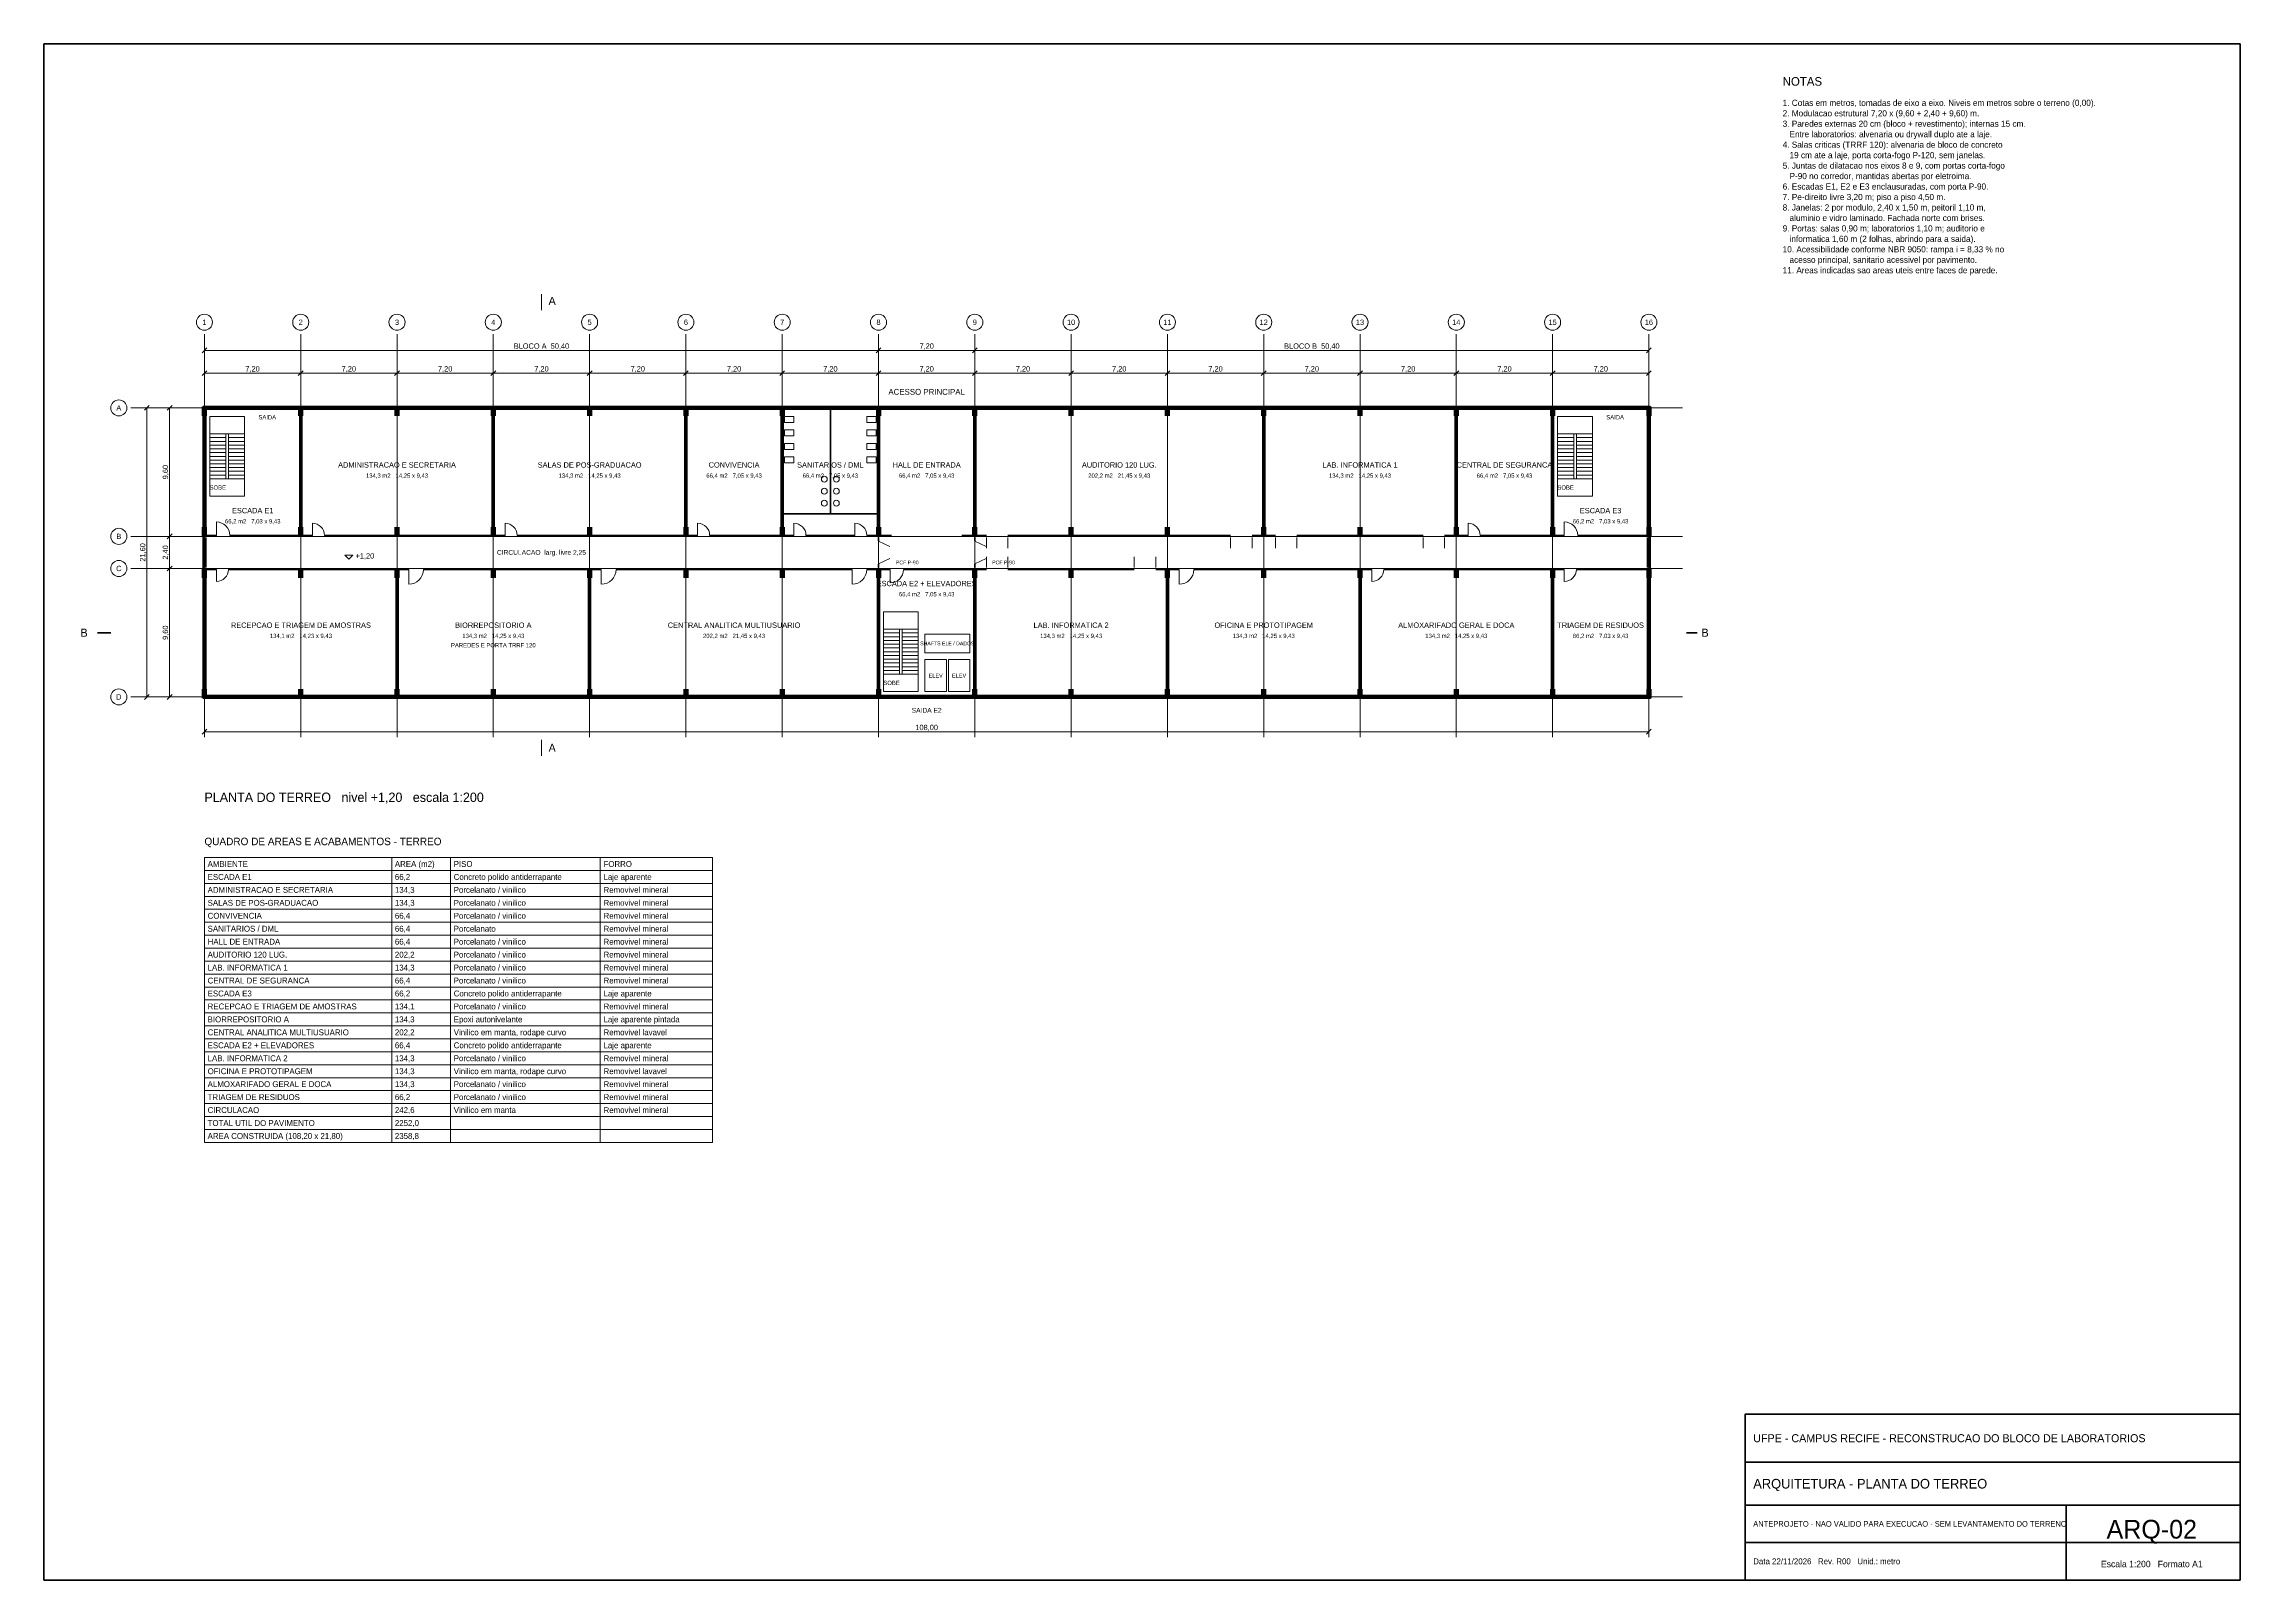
# Model space of a CAD drawing. Header units: metres. Extents: x -12 to 152, y -66 to 49.
import ezdxf
from ezdxf.enums import TextEntityAlignment as Align

# ---------------------------------------------------------------- set-up
doc = ezdxf.new("R2010")
doc.units = ezdxf.units.M
for name, color, linetype, lineweight, true_color in [('COTA', 8, 'Continuous', 13, 0x6a6a6a), ('EIXO', 8, 'Continuous', 13, 0x6a6a6a), ('ESQUADRIA', 4, 'Continuous', 18, 0x007f9f), ('MOBILIA', 9, 'Continuous', 13, 0xa8a8a8)]:
    doc.layers.add(name, color=color, linetype=linetype, lineweight=lineweight, true_color=true_color)
for name, color, linetype, lineweight in [('FOLHA', 7, 'Continuous', 35), ('NOTA', 7, 'Continuous', 18), ('PAREDE', 7, 'Continuous', 50), ('PILAR', 7, 'Continuous', 35), ('TEXTO', 7, 'Continuous', 18)]:
    doc.layers.add(name, color=color, linetype=linetype, lineweight=lineweight)

msp = doc.modelspace()

# ---------------------------------------------------------------- hatches: boundary and pattern name
at = {"layer": 'PILAR'}
for points in [[(-0.2, 21), (0.2, 21), (0.2, 21.7), (-0.2, 21.7)], [(7, 21), (7.4, 21), (7.4, 21.7), (7, 21.7)], [(14.2, 21), (14.6, 21), (14.6, 21.7), (14.2, 21.7)], [(21.4, 21), (21.8, 21), (21.8, 21.7), (21.4, 21.7)], [(28.6, 21), (29, 21), (29, 21.7), (28.6, 21.7)], [(35.8, 21), (36.2, 21), (36.2, 21.7), (35.8, 21.7)], [(43, 21), (43.4, 21), (43.4, 21.7), (43, 21.7)], [(50.2, 21), (50.6, 21), (50.6, 21.7), (50.2, 21.7)], [(57.4, 21), (57.8, 21), (57.8, 21.7), (57.4, 21.7)], [(64.6, 21), (65, 21), (65, 21.7), (64.6, 21.7)], [(71.8, 21), (72.2, 21), (72.2, 21.7), (71.8, 21.7)], [(79, 21), (79.4, 21), (79.4, 21.7), (79, 21.7)], [(86.2, 21), (86.6, 21), (86.6, 21.7), (86.2, 21.7)], [(93.4, 21), (93.8, 21), (93.8, 21.7), (93.4, 21.7)], [(100.6, 21), (101, 21), (101, 21.7), (100.6, 21.7)], [(107.8, 21), (108.2, 21), (108.2, 21.7), (107.8, 21.7)], [(-0.2, 12), (0.2, 12), (0.2, 12.7), (-0.2, 12.7)], [(7, 12), (7.4, 12), (7.4, 12.7), (7, 12.7)], [(14.2, 12), (14.6, 12), (14.6, 12.7), (14.2, 12.7)], [(21.4, 12), (21.8, 12), (21.8, 12.7), (21.4, 12.7)], [(28.6, 12), (29, 12), (29, 12.7), (28.6, 12.7)], [(35.8, 12), (36.2, 12), (36.2, 12.7), (35.8, 12.7)], [(43, 12), (43.4, 12), (43.4, 12.7), (43, 12.7)], [(50.2, 12), (50.6, 12), (50.6, 12.7), (50.2, 12.7)], [(57.4, 12), (57.8, 12), (57.8, 12.7), (57.4, 12.7)], [(64.6, 12), (65, 12), (65, 12.7), (64.6, 12.7)], [(71.8, 12), (72.2, 12), (72.2, 12.7), (71.8, 12.7)], [(79, 12), (79.4, 12), (79.4, 12.7), (79, 12.7)], [(86.2, 12), (86.6, 12), (86.6, 12.7), (86.2, 12.7)], [(93.4, 12), (93.8, 12), (93.8, 12.7), (93.4, 12.7)], [(100.6, 12), (101, 12), (101, 12.7), (100.6, 12.7)], [(107.8, 12), (108.2, 12), (108.2, 12.7), (107.8, 12.7)], [(-0.2, 8.9), (0.2, 8.9), (0.2, 9.6), (-0.2, 9.6)], [(7, 8.9), (7.4, 8.9), (7.4, 9.6), (7, 9.6)], [(14.2, 8.9), (14.6, 8.9), (14.6, 9.6), (14.2, 9.6)], [(21.4, 8.9), (21.8, 8.9), (21.8, 9.6), (21.4, 9.6)], [(28.6, 8.9), (29, 8.9), (29, 9.6), (28.6, 9.6)], [(35.8, 8.9), (36.2, 8.9), (36.2, 9.6), (35.8, 9.6)], [(43, 8.9), (43.4, 8.9), (43.4, 9.6), (43, 9.6)], [(50.2, 8.9), (50.6, 8.9), (50.6, 9.6), (50.2, 9.6)], [(57.4, 8.9), (57.8, 8.9), (57.8, 9.6), (57.4, 9.6)], [(64.6, 8.9), (65, 8.9), (65, 9.6), (64.6, 9.6)], [(71.8, 8.9), (72.2, 8.9), (72.2, 9.6), (71.8, 9.6)], [(79, 8.9), (79.4, 8.9), (79.4, 9.6), (79, 9.6)], [(86.2, 8.9), (86.6, 8.9), (86.6, 9.6), (86.2, 9.6)], [(93.4, 8.9), (93.8, 8.9), (93.8, 9.6), (93.4, 9.6)], [(100.6, 8.9), (101, 8.9), (101, 9.6), (100.6, 9.6)], [(107.8, 8.9), (108.2, 8.9), (108.2, 9.6), (107.8, 9.6)], [(-0.2, -0.1), (0.2, -0.1), (0.2, 0.6), (-0.2, 0.6)], [(7, -0.1), (7.4, -0.1), (7.4, 0.6), (7, 0.6)], [(14.2, -0.1), (14.6, -0.1), (14.6, 0.6), (14.2, 0.6)], [(21.4, -0.1), (21.8, -0.1), (21.8, 0.6), (21.4, 0.6)], [(28.6, -0.1), (29, -0.1), (29, 0.6), (28.6, 0.6)], [(35.8, -0.1), (36.2, -0.1), (36.2, 0.6), (35.8, 0.6)], [(43, -0.1), (43.4, -0.1), (43.4, 0.6), (43, 0.6)], [(50.2, -0.1), (50.6, -0.1), (50.6, 0.6), (50.2, 0.6)], [(57.4, -0.1), (57.8, -0.1), (57.8, 0.6), (57.4, 0.6)], [(64.6, -0.1), (65, -0.1), (65, 0.6), (64.6, 0.6)], [(71.8, -0.1), (72.2, -0.1), (72.2, 0.6), (71.8, 0.6)], [(79, -0.1), (79.4, -0.1), (79.4, 0.6), (79, 0.6)], [(86.2, -0.1), (86.6, -0.1), (86.6, 0.6), (86.2, 0.6)], [(93.4, -0.1), (93.8, -0.1), (93.8, 0.6), (93.4, 0.6)], [(100.6, -0.1), (101, -0.1), (101, 0.6), (100.6, 0.6)], [(107.8, -0.1), (108.2, -0.1), (108.2, 0.6), (107.8, 0.6)]]:
    msp.add_hatch(color=7, dxfattribs=at).paths.add_polyline_path(points)

# ---------------------------------------------------------------- linework, layer by layer
at = {"layer": 'COTA'}
for p, q in [((-0.18, 25.72), (0.18, 26.08)), ((0, 21.78), (0, 26.08)), ((0, 25.9), (50.4, 25.9)), ((50.22, 25.72), (50.58, 26.08)), ((50.22, 25.72), (50.58, 26.08)), ((50.4, 21.78), (50.4, 26.08)), ((50.4, 21.78), (50.4, 26.08)), ((50.4, 25.9), (57.6, 25.9)), ((57.42, 25.72), (57.78, 26.08)), ((57.42, 25.72), (57.78, 26.08)), ((57.6, 21.78), (57.6, 26.08)), ((57.6, 21.78), (57.6, 26.08)), ((57.6, 25.9), (108, 25.9)), ((107.82, 25.72), (108.18, 26.08)), ((108, 21.78), (108, 26.08)), ((-0.18, 24.02), (0.18, 24.38)), ((0, 21.78), (0, 24.38)), ((0, 24.2), (7.2, 24.2)), ((7.02, 24.02), (7.38, 24.38)), ((7.02, 24.02), (7.38, 24.38)), ((7.2, 21.78), (7.2, 24.38)), ((7.2, 21.78), (7.2, 24.38)), ((7.2, 24.2), (14.4, 24.2)), ((14.22, 24.02), (14.58, 24.38)), ((14.22, 24.02), (14.58, 24.38)), ((14.4, 21.78), (14.4, 24.38)), ((14.4, 21.78), (14.4, 24.38)), ((14.4, 24.2), (21.6, 24.2)), ((21.42, 24.02), (21.78, 24.38)), ((21.42, 24.02), (21.78, 24.38)), ((21.6, 21.78), (21.6, 24.38)), ((21.6, 21.78), (21.6, 24.38)), ((21.6, 24.2), (28.8, 24.2)), ((28.62, 24.02), (28.98, 24.38)), ((28.62, 24.02), (28.98, 24.38)), ((28.8, 21.78), (28.8, 24.38)), ((28.8, 21.78), (28.8, 24.38)), ((28.8, 24.2), (36, 24.2)), ((35.82, 24.02), (36.18, 24.38)), ((35.82, 24.02), (36.18, 24.38)), ((36, 21.78), (36, 24.38)), ((36, 21.78), (36, 24.38)), ((36, 24.2), (43.2, 24.2)), ((43.02, 24.02), (43.38, 24.38)), ((43.02, 24.02), (43.38, 24.38)), ((43.2, 21.78), (43.2, 24.38)), ((43.2, 21.78), (43.2, 24.38)), ((43.2, 24.2), (50.4, 24.2)), ((50.22, 24.02), (50.58, 24.38)), ((50.22, 24.02), (50.58, 24.38)), ((50.4, 21.78), (50.4, 24.38)), ((50.4, 21.78), (50.4, 24.38)), ((50.4, 24.2), (57.6, 24.2)), ((57.42, 24.02), (57.78, 24.38)), ((57.42, 24.02), (57.78, 24.38)), ((57.6, 21.78), (57.6, 24.38)), ((57.6, 21.78), (57.6, 24.38)), ((57.6, 24.2), (64.8, 24.2)), ((64.62, 24.02), (64.98, 24.38)), ((64.62, 24.02), (64.98, 24.38)), ((64.8, 21.78), (64.8, 24.38)), ((64.8, 21.78), (64.8, 24.38)), ((64.8, 24.2), (72, 24.2)), ((71.82, 24.02), (72.18, 24.38)), ((71.82, 24.02), (72.18, 24.38)), ((72, 21.78), (72, 24.38)), ((72, 21.78), (72, 24.38)), ((72, 24.2), (79.2, 24.2)), ((79.02, 24.02), (79.38, 24.38)), ((79.02, 24.02), (79.38, 24.38)), ((79.2, 21.78), (79.2, 24.38)), ((79.2, 21.78), (79.2, 24.38)), ((79.2, 24.2), (86.4, 24.2)), ((86.22, 24.02), (86.58, 24.38)), ((86.22, 24.02), (86.58, 24.38)), ((86.4, 21.78), (86.4, 24.38)), ((86.4, 21.78), (86.4, 24.38)), ((86.4, 24.2), (93.6, 24.2)), ((93.42, 24.02), (93.78, 24.38)), ((93.42, 24.02), (93.78, 24.38)), ((93.6, 21.78), (93.6, 24.38)), ((93.6, 21.78), (93.6, 24.38)), ((93.6, 24.2), (100.8, 24.2)), ((100.62, 24.02), (100.98, 24.38)), ((100.62, 24.02), (100.98, 24.38)), ((100.8, 21.78), (100.8, 24.38)), ((100.8, 21.78), (100.8, 24.38)), ((100.8, 24.2), (108, 24.2)), ((107.82, 24.02), (108.18, 24.38)), ((108, 21.78), (108, 24.38)), ((-4.48, 21.42), (-4.12, 21.78)), ((-0.18, 21.6), (-4.48, 21.6)), ((-4.3, 0), (-4.3, 21.6)), ((-2.78, 21.42), (-2.42, 21.78)), ((-0.18, 21.6), (-2.78, 21.6)), ((-2.6, 12), (-2.6, 21.6)), ((-2.78, 11.82), (-2.42, 12.18)), ((-2.78, 11.82), (-2.42, 12.18)), ((-0.18, 12), (-2.78, 12)), ((-0.18, 12), (-2.78, 12)), ((-2.6, 9.6), (-2.6, 12)), ((-2.78, 9.42), (-2.42, 9.78)), ((-2.78, 9.42), (-2.42, 9.78)), ((-0.18, 9.6), (-2.78, 9.6)), ((-0.18, 9.6), (-2.78, 9.6)), ((-2.6, 0), (-2.6, 9.6)), ((-4.48, -0.18), (-4.12, 0.18)), ((-0.18, 0), (-4.48, 0)), ((-2.78, -0.18), (-2.42, 0.18)), ((-0.18, 0), (-2.78, 0)), ((0, -0.18), (0, -2.78)), ((108, -0.18), (108, -2.78)), ((-0.18, -2.78), (0.18, -2.42)), ((0, -2.6), (108, -2.6)), ((107.82, -2.78), (108.18, -2.42)), ((0, -12.968), (38, -12.968)), ((14, -33.296), (14, -12)), ((18.4, -33.296), (18.4, -12)), ((29.6, -33.296), (29.6, -12)), ((0, -13.936), (38, -13.936)), ((0, -14.904), (38, -14.904)), ((0, -15.872), (38, -15.872)), ((0, -16.84), (38, -16.84)), ((0, -17.808), (38, -17.808)), ((0, -18.776), (38, -18.776)), ((0, -19.744), (38, -19.744)), ((0, -20.712), (38, -20.712)), ((0, -21.68), (38, -21.68)), ((0, -22.648), (38, -22.648)), ((0, -23.616), (38, -23.616)), ((0, -24.584), (38, -24.584)), ((0, -25.552), (38, -25.552)), ((0, -26.52), (38, -26.52)), ((0, -27.488), (38, -27.488)), ((0, -28.456), (38, -28.456)), ((0, -29.424), (38, -29.424)), ((0, -30.392), (38, -30.392)), ((0, -31.36), (38, -31.36)), ((0, -32.328), (38, -32.328)), ((0, -33.296), (38, -33.296))]:
    msp.add_line(p, q, dxfattribs=at)
for points in [[(10.5, 10.6), (10.8, 10.3), (11.1, 10.6)], [(0, -33.296), (38, -33.296), (38, -12), (0, -12)]]:
    msp.add_lwpolyline(points, close=True, dxfattribs=at)
at = {"layer": 'EIXO'}
for p, q in [((0, -3), (0, 27.1)), ((7.2, -3), (7.2, 27.1)), ((14.4, -3), (14.4, 27.1)), ((21.6, -3), (21.6, 27.1)), ((28.8, -3), (28.8, 27.1)), ((36, -3), (36, 27.1)), ((43.2, -3), (43.2, 27.1)), ((50.4, -3), (50.4, 27.1)), ((57.6, -3), (57.6, 27.1)), ((64.8, -3), (64.8, 27.1)), ((72, -3), (72, 27.1)), ((79.2, -3), (79.2, 27.1)), ((86.4, -3), (86.4, 27.1)), ((93.6, -3), (93.6, 27.1)), ((100.8, -3), (100.8, 27.1)), ((108, -3), (108, 27.1)), ((-5.5, 21.6), (110.5, 21.6)), ((-5.5, 12), (110.5, 12)), ((-5.5, 9.6), (110.5, 9.6)), ((-5.5, 0), (110.5, 0))]:
    msp.add_line(p, q, dxfattribs=at)
for centre in [(0, 28), (7.2, 28), (14.4, 28), (21.6, 28), (28.8, 28), (36, 28), (43.2, 28), (50.4, 28), (57.6, 28), (64.8, 28), (72, 28), (79.2, 28), (86.4, 28), (93.6, 28), (100.8, 28), (108, 28), (-6.4, 21.6), (-6.4, 12), (-6.4, 9.6), (-6.4, 0)]:
    msp.add_circle(centre, 0.6, dxfattribs=at)
at = {"layer": 'ESQUADRIA'}
for p, q in [((0.9, 21.5), (1.9, 21.5)), ((7.8, 21.6), (10.2, 21.6)), ((11.4, 21.6), (13.8, 21.6)), ((15, 21.6), (17.4, 21.6)), ((18.6, 21.6), (21, 21.6)), ((22.2, 21.6), (24.6, 21.6)), ((25.8, 21.6), (28.2, 21.6)), ((29.4, 21.6), (31.8, 21.6)), ((33, 21.6), (35.4, 21.6)), ((36.6, 21.6), (39, 21.6)), ((40.2, 21.6), (42.6, 21.6)), ((43.8, 21.6), (46.2, 21.6)), ((47.4, 21.6), (49.8, 21.6)), ((51, 21.6), (53.4, 21.6)), ((54.6, 21.6), (57, 21.6)), ((58.2, 21.6), (60.6, 21.6)), ((61.8, 21.6), (64.2, 21.6)), ((65.4, 21.6), (67.8, 21.6)), ((69, 21.6), (71.4, 21.6)), ((72.6, 21.6), (75, 21.6)), ((76.2, 21.6), (78.6, 21.6)), ((79.8, 21.6), (82.2, 21.6)), ((83.4, 21.6), (85.8, 21.6)), ((87, 21.6), (89.4, 21.6)), ((90.6, 21.6), (93, 21.6)), ((94.2, 21.6), (96.6, 21.6)), ((97.8, 21.6), (100.2, 21.6)), ((101.675, 21.5), (102.675, 21.5)), ((0.9, 12.075), (0.9, 13.075)), ((8.075, 12.075), (8.075, 12.975)), ((22.475, 12.075), (22.475, 12.975)), ((36.875, 12.075), (36.875, 12.975)), ((44.075, 12.075), (44.075, 12.975)), ((48.625, 12.075), (48.625, 12.975)), ((50.4, 11.65), (51.25, 11.25)), ((57.6, 11.65), (58.45, 11.25)), ((58.475, 11.925), (58.475, 11.125)), ((60.075, 11.925), (60.075, 11.125)), ((76.725, 11.925), (76.725, 11.125)), ((78.325, 11.925), (78.325, 11.125)), ((80.075, 11.925), (80.075, 11.125)), ((81.675, 11.925), (81.675, 11.125)), ((91.125, 11.925), (91.125, 11.125)), ((92.725, 11.925), (92.725, 11.125)), ((94.475, 12.075), (94.475, 12.975)), ((101.675, 12.075), (101.675, 13.075)), ((50.4, 9.95), (51.25, 10.35)), ((57.6, 9.95), (58.45, 10.35)), ((58.475, 9.675), (58.475, 10.475)), ((60.075, 9.675), (60.075, 10.475)), ((69.525, 9.675), (69.525, 10.475)), ((71.125, 9.675), (71.125, 10.475)), ((0.9, 9.525), (0.9, 8.625)), ((15.275, 9.525), (15.275, 8.425)), ((29.675, 9.525), (29.675, 8.425)), ((48.425, 9.525), (48.425, 8.425)), ((51.275, 9.525), (51.275, 8.525)), ((72.875, 9.525), (72.875, 8.425)), ((87.275, 9.525), (87.275, 8.625)), ((101.675, 9.525), (101.675, 8.625)), ((0.6, 0), (3, 0)), ((4.2, 0), (6.6, 0)), ((7.8, 0), (10.2, 0)), ((11.4, 0), (13.8, 0)), ((29.4, 0), (31.8, 0)), ((33, 0), (35.4, 0)), ((36.6, 0), (39, 0)), ((40.2, 0), (42.6, 0)), ((43.8, 0), (46.2, 0)), ((47.4, 0), (49.8, 0)), ((58.2, 0), (60.6, 0)), ((61.8, 0), (64.2, 0)), ((65.4, 0), (67.8, 0)), ((69, 0), (71.4, 0)), ((72.6, 0), (75, 0)), ((76.2, 0), (78.6, 0)), ((79.8, 0), (82.2, 0)), ((83.4, 0), (85.8, 0)), ((87, 0), (89.4, 0)), ((90.6, 0), (93, 0)), ((94.2, 0), (96.6, 0)), ((97.8, 0), (100.2, 0)), ((101.4, 0), (103.8, 0)), ((105, 0), (107.4, 0))]:
    msp.add_line(p, q, dxfattribs=at)
for points in [[(7.8, 21.5), (10.2, 21.5), (10.2, 21.7), (7.8, 21.7)], [(11.4, 21.5), (13.8, 21.5), (13.8, 21.7), (11.4, 21.7)], [(15, 21.5), (17.4, 21.5), (17.4, 21.7), (15, 21.7)], [(18.6, 21.5), (21, 21.5), (21, 21.7), (18.6, 21.7)], [(22.2, 21.5), (24.6, 21.5), (24.6, 21.7), (22.2, 21.7)], [(25.8, 21.5), (28.2, 21.5), (28.2, 21.7), (25.8, 21.7)], [(29.4, 21.5), (31.8, 21.5), (31.8, 21.7), (29.4, 21.7)], [(33, 21.5), (35.4, 21.5), (35.4, 21.7), (33, 21.7)], [(36.6, 21.5), (39, 21.5), (39, 21.7), (36.6, 21.7)], [(40.2, 21.5), (42.6, 21.5), (42.6, 21.7), (40.2, 21.7)], [(43.8, 21.5), (46.2, 21.5), (46.2, 21.7), (43.8, 21.7)], [(47.4, 21.5), (49.8, 21.5), (49.8, 21.7), (47.4, 21.7)], [(51, 21.5), (53.4, 21.5), (53.4, 21.7), (51, 21.7)], [(54.6, 21.5), (57, 21.5), (57, 21.7), (54.6, 21.7)], [(58.2, 21.5), (60.6, 21.5), (60.6, 21.7), (58.2, 21.7)], [(61.8, 21.5), (64.2, 21.5), (64.2, 21.7), (61.8, 21.7)], [(65.4, 21.5), (67.8, 21.5), (67.8, 21.7), (65.4, 21.7)], [(69, 21.5), (71.4, 21.5), (71.4, 21.7), (69, 21.7)], [(72.6, 21.5), (75, 21.5), (75, 21.7), (72.6, 21.7)], [(76.2, 21.5), (78.6, 21.5), (78.6, 21.7), (76.2, 21.7)], [(79.8, 21.5), (82.2, 21.5), (82.2, 21.7), (79.8, 21.7)], [(83.4, 21.5), (85.8, 21.5), (85.8, 21.7), (83.4, 21.7)], [(87, 21.5), (89.4, 21.5), (89.4, 21.7), (87, 21.7)], [(90.6, 21.5), (93, 21.5), (93, 21.7), (90.6, 21.7)], [(94.2, 21.5), (96.6, 21.5), (96.6, 21.7), (94.2, 21.7)], [(97.8, 21.5), (100.2, 21.5), (100.2, 21.7), (97.8, 21.7)], [(0.6, -0.1), (3, -0.1), (3, 0.1), (0.6, 0.1)], [(4.2, -0.1), (6.6, -0.1), (6.6, 0.1), (4.2, 0.1)], [(7.8, -0.1), (10.2, -0.1), (10.2, 0.1), (7.8, 0.1)], [(11.4, -0.1), (13.8, -0.1), (13.8, 0.1), (11.4, 0.1)], [(29.4, -0.1), (31.8, -0.1), (31.8, 0.1), (29.4, 0.1)], [(33, -0.1), (35.4, -0.1), (35.4, 0.1), (33, 0.1)], [(36.6, -0.1), (39, -0.1), (39, 0.1), (36.6, 0.1)], [(40.2, -0.1), (42.6, -0.1), (42.6, 0.1), (40.2, 0.1)], [(43.8, -0.1), (46.2, -0.1), (46.2, 0.1), (43.8, 0.1)], [(47.4, -0.1), (49.8, -0.1), (49.8, 0.1), (47.4, 0.1)], [(51.375, -0.1), (52.375, -0.1), (52.375, 0.1), (51.375, 0.1)], [(58.2, -0.1), (60.6, -0.1), (60.6, 0.1), (58.2, 0.1)], [(61.8, -0.1), (64.2, -0.1), (64.2, 0.1), (61.8, 0.1)], [(65.4, -0.1), (67.8, -0.1), (67.8, 0.1), (65.4, 0.1)], [(69, -0.1), (71.4, -0.1), (71.4, 0.1), (69, 0.1)], [(72.6, -0.1), (75, -0.1), (75, 0.1), (72.6, 0.1)], [(76.2, -0.1), (78.6, -0.1), (78.6, 0.1), (76.2, 0.1)], [(79.8, -0.1), (82.2, -0.1), (82.2, 0.1), (79.8, 0.1)], [(83.4, -0.1), (85.8, -0.1), (85.8, 0.1), (83.4, 0.1)], [(87, -0.1), (89.4, -0.1), (89.4, 0.1), (87, 0.1)], [(90.6, -0.1), (93, -0.1), (93, 0.1), (90.6, 0.1)], [(94.2, -0.1), (96.6, -0.1), (96.6, 0.1), (94.2, 0.1)], [(97.8, -0.1), (100.2, -0.1), (100.2, 0.1), (97.8, 0.1)], [(101.4, -0.1), (103.8, -0.1), (103.8, 0.1), (101.4, 0.1)], [(105, -0.1), (107.4, -0.1), (107.4, 0.1), (105, 0.1)]]:
    msp.add_lwpolyline(points, close=True, dxfattribs=at)
for centre, radius, start, end in [((0.9, 12.075), 1, 0, 90), ((8.075, 12.075), 0.9, 0, 90), ((22.475, 12.075), 0.9, 0, 90), ((36.875, 12.075), 0.9, 0, 90), ((44.075, 12.075), 0.9, 0, 90), ((48.625, 12.075), 0.9, 0, 90), ((94.475, 12.075), 0.9, 0, 90), ((101.675, 12.075), 1, 0, 90), ((0.9, 9.525), 0.9, 270, 360), ((15.275, 9.525), 1.1, 270, 360), ((29.675, 9.525), 1.1, 270, 360), ((48.425, 9.525), 1.1, 270, 360), ((51.275, 9.525), 1, 270, 360), ((72.875, 9.525), 1.1, 270, 360), ((87.275, 9.525), 0.9, 270, 360), ((101.675, 9.525), 0.9, 270, 360)]:
    msp.add_arc(centre, radius, start, end, dxfattribs=at)
at = {"layer": 'FOLHA'}
for p, q in [((115.2, -57.2), (152.2, -57.2)), ((115.2, -60.4), (152.2, -60.4)), ((139.2, -66), (139.2, -60.4)), ((115.2, -63.2), (152.2, -63.2))]:
    msp.add_line(p, q, dxfattribs=at)
for points in [[(-12, -66), (152.2, -66), (152.2, 48.8), (-12, 48.8)], [(115.2, -66), (152.2, -66), (152.2, -53.6), (115.2, -53.6)]]:
    msp.add_lwpolyline(points, close=True, dxfattribs=at)
at = {"layer": 'MOBILIA'}
for p, q in [((0.4, 19.66), (1.6, 19.66)), ((0.4, 19.38), (1.6, 19.38)), ((0.4, 19.1), (1.6, 19.1)), ((0.4, 18.82), (1.6, 18.82)), ((0.4, 18.54), (1.6, 18.54)), ((0.4, 18.26), (1.6, 18.26)), ((1.8, 19.66), (3, 19.66)), ((1.8, 19.38), (3, 19.38)), ((1.8, 19.1), (3, 19.1)), ((1.8, 18.82), (3, 18.82)), ((1.8, 18.54), (3, 18.54)), ((1.8, 18.26), (3, 18.26)), ((101.175, 19.66), (102.375, 19.66)), ((101.175, 19.38), (102.375, 19.38)), ((101.175, 19.1), (102.375, 19.1)), ((101.175, 18.82), (102.375, 18.82)), ((101.175, 18.54), (102.375, 18.54)), ((101.175, 18.26), (102.375, 18.26)), ((102.575, 19.66), (103.775, 19.66)), ((102.575, 19.38), (103.775, 19.38)), ((102.575, 19.1), (103.775, 19.1)), ((102.575, 18.82), (103.775, 18.82)), ((102.575, 18.54), (103.775, 18.54)), ((102.575, 18.26), (103.775, 18.26)), ((0.4, 17.98), (1.6, 17.98)), ((0.4, 17.7), (1.6, 17.7)), ((0.4, 17.42), (1.6, 17.42)), ((0.4, 17.14), (1.6, 17.14)), ((0.4, 16.86), (1.6, 16.86)), ((0.4, 16.58), (1.6, 16.58)), ((1.8, 17.98), (3, 17.98)), ((1.8, 17.7), (3, 17.7)), ((1.8, 17.42), (3, 17.42)), ((1.8, 17.14), (3, 17.14)), ((1.8, 16.86), (3, 16.86)), ((1.8, 16.58), (3, 16.58)), ((101.175, 17.98), (102.375, 17.98)), ((101.175, 17.7), (102.375, 17.7)), ((101.175, 17.42), (102.375, 17.42)), ((101.175, 17.14), (102.375, 17.14)), ((101.175, 16.86), (102.375, 16.86)), ((101.175, 16.58), (102.375, 16.58)), ((102.575, 17.98), (103.775, 17.98)), ((102.575, 17.7), (103.775, 17.7)), ((102.575, 17.42), (103.775, 17.42)), ((102.575, 17.14), (103.775, 17.14)), ((102.575, 16.86), (103.775, 16.86)), ((102.575, 16.58), (103.775, 16.58)), ((0.4, 16.3), (1.6, 16.3)), ((1.8, 16.3), (3, 16.3)), ((101.175, 16.3), (102.375, 16.3)), ((102.575, 16.3), (103.775, 16.3)), ((50.775, 5.06), (51.975, 5.06)), ((52.175, 5.06), (53.375, 5.06)), ((50.775, 4.78), (51.975, 4.78)), ((50.775, 4.5), (51.975, 4.5)), ((50.775, 4.22), (51.975, 4.22)), ((50.775, 3.94), (51.975, 3.94)), ((50.775, 3.66), (51.975, 3.66)), ((50.775, 3.38), (51.975, 3.38)), ((52.175, 4.78), (53.375, 4.78)), ((52.175, 4.5), (53.375, 4.5)), ((52.175, 4.22), (53.375, 4.22)), ((52.175, 3.94), (53.375, 3.94)), ((52.175, 3.66), (53.375, 3.66)), ((52.175, 3.38), (53.375, 3.38)), ((50.775, 3.1), (51.975, 3.1)), ((50.775, 2.82), (51.975, 2.82)), ((50.775, 2.54), (51.975, 2.54)), ((50.775, 2.26), (51.975, 2.26)), ((50.775, 1.98), (51.975, 1.98)), ((50.775, 1.7), (51.975, 1.7)), ((52.175, 3.1), (53.375, 3.1)), ((52.175, 2.82), (53.375, 2.82)), ((52.175, 2.54), (53.375, 2.54)), ((52.175, 2.26), (53.375, 2.26)), ((52.175, 1.98), (53.375, 1.98)), ((52.175, 1.7), (53.375, 1.7))]:
    msp.add_line(p, q, dxfattribs=at)
for points in [[(0.4, 15), (3, 15), (3, 20.96), (0.4, 20.96)], [(43.375, 20.5), (44.075, 20.5), (44.075, 20.95), (43.375, 20.95)], [(43.375, 19.5), (44.075, 19.5), (44.075, 19.95), (43.375, 19.95)], [(49.525, 20.5), (50.225, 20.5), (50.225, 20.95), (49.525, 20.95)], [(49.525, 19.5), (50.225, 19.5), (50.225, 19.95), (49.525, 19.95)], [(101.175, 15), (103.775, 15), (103.775, 20.96), (101.175, 20.96)], [(1.6, 16.3), (1.8, 16.3), (1.8, 19.66), (1.6, 19.66)], [(43.375, 18.5), (44.075, 18.5), (44.075, 18.95), (43.375, 18.95)], [(49.525, 18.5), (50.225, 18.5), (50.225, 18.95), (49.525, 18.95)], [(102.375, 16.3), (102.575, 16.3), (102.575, 19.66), (102.375, 19.66)], [(43.375, 17.5), (44.075, 17.5), (44.075, 17.95), (43.375, 17.95)], [(49.525, 17.5), (50.225, 17.5), (50.225, 17.95), (49.525, 17.95)], [(50.775, 0.4), (53.375, 0.4), (53.375, 6.36), (50.775, 6.36)], [(51.975, 1.7), (52.175, 1.7), (52.175, 5.06), (51.975, 5.06)], [(53.875, 3.3), (57.225, 3.3), (57.225, 4.7), (53.875, 4.7)], [(53.875, 0.4), (55.475, 0.4), (55.475, 2.8), (53.875, 2.8)], [(55.625, 0.4), (57.225, 0.4), (57.225, 2.8), (55.625, 2.8)]]:
    msp.add_lwpolyline(points, close=True, dxfattribs=at)
for centre in [(46.35, 16.275), (47.25, 16.275), (46.35, 15.375), (47.25, 15.375), (46.35, 14.475), (47.25, 14.475)]:
    msp.add_circle(centre, 0.22, dxfattribs=at)
at = {"layer": 'PAREDE'}
for p, q in [((0.1, 12.075), (0.1, 21.5)), ((0.1, 21.5), (7.125, 21.5)), ((7.125, 12.075), (7.125, 21.5)), ((7.275, 12.075), (7.275, 21.5)), ((7.275, 21.5), (21.525, 21.5)), ((21.525, 12.075), (21.525, 21.5)), ((21.675, 12.075), (21.675, 21.5)), ((21.675, 21.5), (35.925, 21.5)), ((35.925, 12.075), (35.925, 21.5)), ((36.075, 12.075), (36.075, 21.5)), ((36.075, 21.5), (43.125, 21.5)), ((43.125, 12.075), (43.125, 21.5)), ((43.275, 12.075), (43.275, 21.5)), ((43.275, 21.5), (50.325, 21.5)), ((46.8, 13.675), (46.8, 21.5)), ((50.325, 12.075), (50.325, 21.5)), ((50.475, 12.075), (50.475, 21.5)), ((50.475, 21.5), (57.525, 21.5)), ((57.525, 12.075), (57.525, 21.5)), ((57.675, 12.075), (57.675, 21.5)), ((57.675, 21.5), (79.125, 21.5)), ((79.125, 12.075), (79.125, 21.5)), ((79.275, 12.075), (79.275, 21.5)), ((79.275, 21.5), (93.525, 21.5)), ((93.525, 12.075), (93.525, 21.5)), ((93.675, 12.075), (93.675, 21.5)), ((93.675, 21.5), (100.725, 21.5)), ((100.725, 12.075), (100.725, 21.5)), ((100.875, 12.075), (100.875, 21.5)), ((100.875, 21.5), (107.9, 21.5)), ((107.9, 12.075), (107.9, 21.5)), ((43.275, 13.675), (50.325, 13.675)), ((0.1, 12.075), (0.9, 12.075)), ((0.1, 9.675), (0.1, 11.925)), ((1.9, 12.075), (7.125, 12.075)), ((7.275, 12.075), (8.075, 12.075)), ((8.975, 12.075), (21.525, 12.075)), ((21.675, 12.075), (22.475, 12.075)), ((23.375, 12.075), (35.925, 12.075)), ((36.075, 12.075), (36.875, 12.075)), ((37.775, 12.075), (43.125, 12.075)), ((43.275, 12.075), (44.075, 12.075)), ((44.975, 12.075), (48.625, 12.075)), ((49.525, 12.075), (50.325, 12.075)), ((50.4, 11.925), (50.4, 11.675)), ((50.475, 12.075), (51.375, 12.075)), ((56.625, 12.075), (57.525, 12.075)), ((57.6, 11.925), (57.6, 11.675)), ((57.675, 12.075), (58.475, 12.075)), ((60.075, 12.075), (76.725, 12.075)), ((78.325, 12.075), (79.125, 12.075)), ((79.275, 12.075), (80.075, 12.075)), ((81.675, 12.075), (91.125, 12.075)), ((92.725, 12.075), (93.525, 12.075)), ((93.675, 12.075), (94.475, 12.075)), ((95.375, 12.075), (100.725, 12.075)), ((100.875, 12.075), (101.675, 12.075)), ((102.675, 12.075), (107.9, 12.075)), ((107.9, 9.675), (107.9, 11.925)), ((50.4, 9.675), (50.4, 9.925)), ((57.6, 9.675), (57.6, 9.925)), ((0.1, 0.1), (0.1, 9.525)), ((0.1, 9.525), (0.9, 9.525)), ((1.8, 9.525), (14.325, 9.525)), ((14.325, 0.1), (14.325, 9.525)), ((14.475, 0.1), (14.475, 9.525)), ((14.475, 9.525), (15.275, 9.525)), ((16.375, 9.525), (28.725, 9.525)), ((28.725, 0.1), (28.725, 9.525)), ((28.875, 0.1), (28.875, 9.525)), ((28.875, 9.525), (29.675, 9.525)), ((30.775, 9.525), (48.425, 9.525)), ((49.525, 9.525), (50.325, 9.525)), ((50.325, 0.1), (50.325, 9.525)), ((50.475, 0.1), (50.475, 9.525)), ((50.475, 9.525), (51.275, 9.525)), ((52.275, 9.525), (57.525, 9.525)), ((57.525, 0.1), (57.525, 9.525)), ((57.675, 0.1), (57.675, 9.525)), ((57.675, 9.525), (58.475, 9.525)), ((60.075, 9.525), (69.525, 9.525)), ((71.125, 9.525), (71.925, 9.525)), ((71.925, 0.1), (71.925, 9.525)), ((72.075, 0.1), (72.075, 9.525)), ((72.075, 9.525), (72.875, 9.525)), ((73.975, 9.525), (86.325, 9.525)), ((86.325, 0.1), (86.325, 9.525)), ((86.475, 0.1), (86.475, 9.525)), ((86.475, 9.525), (87.275, 9.525)), ((88.175, 9.525), (100.725, 9.525)), ((100.725, 0.1), (100.725, 9.525)), ((100.875, 0.1), (100.875, 9.525)), ((100.875, 9.525), (101.675, 9.525)), ((102.575, 9.525), (107.9, 9.525)), ((107.9, 0.1), (107.9, 9.525)), ((-8, 4.8), (-7, 4.8)), ((110.8, 4.8), (111.6, 4.8)), ((0.1, 0.1), (14.325, 0.1)), ((14.475, 0.1), (28.725, 0.1)), ((28.875, 0.1), (50.325, 0.1)), ((50.475, 0.1), (57.525, 0.1)), ((57.675, 0.1), (71.925, 0.1)), ((72.075, 0.1), (86.325, 0.1)), ((86.475, 0.1), (100.725, 0.1)), ((100.875, 0.1), (107.9, 0.1))]:
    msp.add_line(p, q, dxfattribs=at)
msp.add_lwpolyline([(-0.1, -0.1), (108.1, -0.1), (108.1, 21.7), (-0.1, 21.7)], close=True, dxfattribs=at)
at = {"layer": 'TEXTO'}
for p, q in [((25.2, 30.1), (25.2, 28.9)), ((25.2, -3.2), (25.2, -4.4))]:
    msp.add_line(p, q, dxfattribs=at)

# ---------------------------------------------------------------- texts
at = {"layer": 'COTA'}
for s, p in [('BLOCO A  50,40', (25.2, 26.22)), ('7,20', (54, 26.22)), ('BLOCO B  50,40', (82.8, 26.22)), ('7,20', (3.6, 24.52)), ('7,20', (10.8, 24.52)), ('7,20', (18, 24.52)), ('7,20', (25.2, 24.52)), ('7,20', (32.4, 24.52)), ('7,20', (39.6, 24.52)), ('7,20', (46.8, 24.52)), ('7,20', (54, 24.52)), ('7,20', (61.2, 24.52)), ('7,20', (68.4, 24.52)), ('7,20', (75.6, 24.52)), ('7,20', (82.8, 24.52)), ('7,20', (90, 24.52)), ('7,20', (97.2, 24.52)), ('7,20', (104.4, 24.52)), ('108,00', (54, -2.28))]:
    msp.add_text(s, height=0.4, dxfattribs=at).set_placement(p, align=Align.MIDDLE_CENTER)
for s, p in [('9,60', (-2.92, 16.8)), ('21,60', (-4.62, 10.8)), ('2,40', (-2.92, 10.8)), ('9,60', (-2.92, 4.8))]:
    msp.add_text(s, height=0.4, rotation=90, dxfattribs=at).set_placement(p, align=Align.MIDDLE_CENTER)
msp.add_text('+1,20', height=0.4, dxfattribs=at).set_placement((11.3, 10.54), align=Align.MIDDLE_LEFT)
at = {"layer": 'EIXO'}
for s, p in [('1', (0, 28)), ('2', (7.2, 28)), ('3', (14.4, 28)), ('4', (21.6, 28)), ('5', (28.8, 28)), ('6', (36, 28)), ('7', (43.2, 28)), ('8', (50.4, 28)), ('9', (57.6, 28)), ('10', (64.8, 28)), ('11', (72, 28)), ('12', (79.2, 28)), ('13', (86.4, 28)), ('14', (93.6, 28)), ('15', (100.8, 28)), ('16', (108, 28)), ('A', (-6.4, 21.6)), ('B', (-6.4, 12)), ('C', (-6.4, 9.6)), ('D', (-6.4, 0))]:
    msp.add_text(s, height=0.4, dxfattribs=at).set_placement(p, align=Align.MIDDLE_CENTER)
at = {"layer": 'ESQUADRIA'}
for p in [(51.7, 10.05), (58.9, 10.05)]:
    msp.add_text('PCF P-90', height=0.28, dxfattribs=at).set_placement(p, align=Align.MIDDLE_LEFT)
at = {"layer": 'FOLHA'}
for s, height, p in [('UFPE - CAMPUS RECIFE - RECONSTRUCAO DO BLOCO DE LABORATORIOS', 0.6, (115.8, -55.4)), ('ARQUITETURA - PLANTA DO TERREO', 0.72, (115.8, -58.8)), ('ANTEPROJETO - NAO VALIDO PARA EXECUCAO - SEM LEVANTAMENTO DO TERRENO', 0.42, (115.8, -61.8)), ('Data 22/11/2026   Rev. R00   Unid.: metro', 0.44, (115.8, -64.6))]:
    msp.add_text(s, height=height, dxfattribs=at).set_placement(p, align=Align.MIDDLE_LEFT)
for s, height, p in [('ARQ-02', 1.4, (145.6, -62.2)), ('Escala 1:200   Formato A1', 0.48, (145.6, -64.8))]:
    msp.add_text(s, height=height, dxfattribs=at).set_placement(p, align=Align.MIDDLE_CENTER)
at = {"layer": 'MOBILIA'}
for s, height, p in [('SAIDA', 0.32, (4.7, 20.9)), ('SAIDA', 0.32, (105.475, 20.9)), ('SOBE', 0.32, (1, 15.65)), ('SOBE', 0.32, (101.775, 15.65)), ('SHAFTS ELE / DADOS', 0.28, (55.545, 4)), ('ELEV', 0.3, (54.675, 1.6)), ('ELEV', 0.3, (56.425, 1.6)), ('SOBE', 0.32, (51.375, 1.05))]:
    msp.add_text(s, height=height, dxfattribs=at).set_placement(p, align=Align.MIDDLE_CENTER)
at = {"layer": 'NOTA'}
for s, height, p in [('NOTAS', 0.64, (118, 46)), ('1. Cotas em metros, tomadas de eixo a eixo. Niveis em metros sobre o terreno (0,00).', 0.46, (118, 44.4)), ('3. Paredes externas 20 cm (bloco + revestimento); internas 15 cm.', 0.46, (118, 42.836)), ('2. Modulacao estrutural 7,20 x (9,60 + 2,40 + 9,60) m.', 0.46, (118, 43.618)), ('4. Salas criticas (TRRF 120): alvenaria de bloco de concreto', 0.46, (118, 41.272)), ('   Entre laboratorios: alvenaria ou drywall duplo ate a laje.', 0.46, (118, 42.054)), ('5. Juntas de dilatacao nos eixos 8 e 9, com portas corta-fogo', 0.46, (118, 39.708)), ('   19 cm ate a laje, porta corta-fogo P-120, sem janelas.', 0.46, (118, 40.49)), ('6. Escadas E1, E2 e E3 enclausuradas, com porta P-90.', 0.46, (118, 38.144)), ('   P-90 no corredor, mantidas abertas por eletroima.', 0.46, (118, 38.926)), ('8. Janelas: 2 por modulo, 2,40 x 1,50 m, peitoril 1,10 m,', 0.46, (118, 36.58)), ('7. Pe-direito livre 3,20 m; piso a piso 4,50 m.', 0.46, (118, 37.362)), ('9. Portas: salas 0,90 m; laboratorios 1,10 m; auditorio e', 0.46, (118, 35.016)), ('   aluminio e vidro laminado. Fachada norte com brises.', 0.46, (118, 35.798)), ('   informatica 1,60 m (2 folhas, abrindo para a saida).', 0.46, (118, 34.234)), ('10. Acessibilidade conforme NBR 9050: rampa i = 8,33 % no', 0.46, (118, 33.452)), ('   acesso principal, sanitario acessivel por pavimento.', 0.46, (118, 32.67)), ('11. Areas indicadas sao areas uteis entre faces de parede.', 0.46, (118, 31.888)), ('PLANTA DO TERREO   nivel +1,20   escala 1:200', 0.7, (0, -7.5)), ('QUADRO DE AREAS E ACABAMENTOS - TERREO', 0.56, (0, -10.8)), ('AMBIENTE', 0.44, (0.24, -12.484)), ('AREA (m2)', 0.44, (14.24, -12.484)), ('PISO', 0.44, (18.64, -12.484)), ('FORRO', 0.44, (29.84, -12.484)), ('ADMINISTRACAO E SECRETARIA', 0.44, (0.24, -14.42)), ('ESCADA E1', 0.44, (0.24, -13.452)), ('66,2', 0.44, (14.24, -13.452)), ('134,3', 0.44, (14.24, -14.42)), ('Concreto polido antiderrapante', 0.44, (18.64, -13.452)), ('Porcelanato / vinilico', 0.44, (18.64, -14.42)), ('Laje aparente', 0.44, (29.84, -13.452)), ('Removivel mineral', 0.44, (29.84, -14.42)), ('SALAS DE POS-GRADUACAO', 0.44, (0.24, -15.388)), ('CONVIVENCIA', 0.44, (0.24, -16.356)), ('66,4', 0.44, (14.24, -16.356)), ('134,3', 0.44, (14.24, -15.388)), ('Porcelanato / vinilico', 0.44, (18.64, -15.388)), ('Porcelanato / vinilico', 0.44, (18.64, -16.356)), ('Removivel mineral', 0.44, (29.84, -15.388)), ('Removivel mineral', 0.44, (29.84, -16.356)), ('SANITARIOS / DML', 0.44, (0.24, -17.324)), ('66,4', 0.44, (14.24, -17.324)), ('Porcelanato', 0.44, (18.64, -17.324)), ('Porcelanato / vinilico', 0.44, (18.64, -18.292)), ('Removivel mineral', 0.44, (29.84, -17.324)), ('Removivel mineral', 0.44, (29.84, -18.292)), ('AUDITORIO 120 LUG.', 0.44, (0.24, -19.26)), ('HALL DE ENTRADA', 0.44, (0.24, -18.292)), ('66,4', 0.44, (14.24, -18.292)), ('202,2', 0.44, (14.24, -19.26)), ('Porcelanato / vinilico', 0.44, (18.64, -19.26)), ('Removivel mineral', 0.44, (29.84, -19.26)), ('CENTRAL DE SEGURANCA', 0.44, (0.24, -21.196)), ('LAB. INFORMATICA 1', 0.44, (0.24, -20.228)), ('66,4', 0.44, (14.24, -21.196)), ('134,3', 0.44, (14.24, -20.228)), ('Porcelanato / vinilico', 0.44, (18.64, -20.228)), ('Porcelanato / vinilico', 0.44, (18.64, -21.196)), ('Removivel mineral', 0.44, (29.84, -20.228)), ('Removivel mineral', 0.44, (29.84, -21.196)), ('ESCADA E3', 0.44, (0.24, -22.164)), ('RECEPCAO E TRIAGEM DE AMOSTRAS', 0.44, (0.24, -23.132)), ('66,2', 0.44, (14.24, -22.164)), ('134,1', 0.44, (14.24, -23.132)), ('Concreto polido antiderrapante', 0.44, (18.64, -22.164)), ('Porcelanato / vinilico', 0.44, (18.64, -23.132)), ('Laje aparente', 0.44, (29.84, -22.164)), ('Removivel mineral', 0.44, (29.84, -23.132)), ('BIORREPOSITORIO A', 0.44, (0.24, -24.1)), ('134,3', 0.44, (14.24, -24.1)), ('Epoxi autonivelante', 0.44, (18.64, -24.1)), ('Laje aparente pintada', 0.44, (29.84, -24.1)), ('CENTRAL ANALITICA MULTIUSUARIO', 0.44, (0.24, -25.068)), ('ESCADA E2 + ELEVADORES', 0.44, (0.24, -26.036)), ('202,2', 0.44, (14.24, -25.068)), ('66,4', 0.44, (14.24, -26.036)), ('Vinilico em manta, rodape curvo', 0.44, (18.64, -25.068)), ('Concreto polido antiderrapante', 0.44, (18.64, -26.036)), ('Removivel lavavel', 0.44, (29.84, -25.068)), ('Laje aparente', 0.44, (29.84, -26.036)), ('OFICINA E PROTOTIPAGEM', 0.44, (0.24, -27.972)), ('LAB. INFORMATICA 2', 0.44, (0.24, -27.004)), ('134,3', 0.44, (14.24, -27.004)), ('134,3', 0.44, (14.24, -27.972)), ('Vinilico em manta, rodape curvo', 0.44, (18.64, -27.972)), ('Porcelanato / vinilico', 0.44, (18.64, -27.004)), ('Removivel mineral', 0.44, (29.84, -27.004)), ('Removivel lavavel', 0.44, (29.84, -27.972)), ('ALMOXARIFADO GERAL E DOCA', 0.44, (0.24, -28.94)), ('134,3', 0.44, (14.24, -28.94)), ('Porcelanato / vinilico', 0.44, (18.64, -28.94)), ('Removivel mineral', 0.44, (29.84, -28.94)), ('TRIAGEM DE RESIDUOS', 0.44, (0.24, -29.908)), ('CIRCULACAO', 0.44, (0.24, -30.876)), ('66,2', 0.44, (14.24, -29.908)), ('242,6', 0.44, (14.24, -30.876)), ('Vinilico em manta', 0.44, (18.64, -30.876)), ('Porcelanato / vinilico', 0.44, (18.64, -29.908)), ('Removivel mineral', 0.44, (29.84, -29.908)), ('Removivel mineral', 0.44, (29.84, -30.876)), ('AREA CONSTRUIDA (108,20 x 21,80)', 0.44, (0.24, -32.812)), ('TOTAL UTIL DO PAVIMENTO', 0.44, (0.24, -31.844)), ('2252,0', 0.44, (14.24, -31.844)), ('2358,8', 0.44, (14.24, -32.812))]:
    msp.add_text(s, height=height, dxfattribs=at).set_placement(p, align=Align.MIDDLE_LEFT)
at = {"layer": 'TEXTO'}
for s, height, p in [('A', 0.6, (26, 29.6)), ('ACESSO PRINCIPAL', 0.44, (54, 22.8)), ('ADMINISTRACAO E SECRETARIA', 0.4, (14.4, 17.338)), ('134,3 m2   14,25 x 9,43', 0.32, (14.4, 16.538)), ('SALAS DE POS-GRADUACAO', 0.4, (28.8, 17.338)), ('134,3 m2   14,25 x 9,43', 0.32, (28.8, 16.538)), ('66,4 m2   7,05 x 9,43', 0.32, (39.6, 16.538)), ('CONVIVENCIA', 0.4, (39.6, 17.338)), ('SANITARIOS / DML', 0.4, (46.8, 17.338)), ('66,4 m2   7,05 x 9,43', 0.32, (46.8, 16.538)), ('HALL DE ENTRADA', 0.4, (54, 17.338)), ('66,4 m2   7,05 x 9,43', 0.32, (54, 16.538)), ('AUDITORIO 120 LUG.', 0.4, (68.4, 17.338)), ('202,2 m2   21,45 x 9,43', 0.32, (68.4, 16.538)), ('LAB. INFORMATICA 1', 0.4, (86.4, 17.338)), ('134,3 m2   14,25 x 9,43', 0.32, (86.4, 16.538)), ('CENTRAL DE SEGURANCA', 0.4, (97.2, 17.338)), ('66,4 m2   7,05 x 9,43', 0.32, (97.2, 16.538)), ('66,2 m2   7,03 x 9,43', 0.32, (3.612, 13.125)), ('ESCADA E1', 0.4, (3.612, 13.925)), ('66,2 m2   7,03 x 9,43', 0.32, (104.388, 13.125)), ('ESCADA E3', 0.4, (104.388, 13.925)), ('CIRCULACAO  larg. livre 2,25', 0.36, (25.2, 10.8)), ('ESCADA E2 + ELEVADORES', 0.4, (54, 8.475)), ('66,4 m2   7,05 x 9,43', 0.32, (54, 7.675)), ('B', 0.6, (-9, 4.8)), ('RECEPCAO E TRIAGEM DE AMOSTRAS', 0.4, (7.213, 5.362)), ('BIORREPOSITORIO A', 0.4, (21.6, 5.362)), ('CENTRAL ANALITICA MULTIUSUARIO', 0.4, (39.6, 5.362)), ('LAB. INFORMATICA 2', 0.4, (64.8, 5.362)), ('OFICINA E PROTOTIPAGEM', 0.4, (79.2, 5.362)), ('ALMOXARIFADO GERAL E DOCA', 0.4, (93.6, 5.362)), ('TRIAGEM DE RESIDUOS', 0.4, (104.388, 5.362)), ('B', 0.6, (112.2, 4.8)), ('134,1 m2   14,23 x 9,43', 0.32, (7.213, 4.562)), ('PAREDES E PORTA TRRF 120', 0.32, (21.6, 3.862)), ('134,3 m2   14,25 x 9,43', 0.32, (21.6, 4.562)), ('202,2 m2   21,45 x 9,43', 0.32, (39.6, 4.562)), ('134,3 m2   14,25 x 9,43', 0.32, (64.8, 4.562)), ('134,3 m2   14,25 x 9,43', 0.32, (79.2, 4.562)), ('134,3 m2   14,25 x 9,43', 0.32, (93.6, 4.562)), ('66,2 m2   7,03 x 9,43', 0.32, (104.388, 4.562)), ('SAIDA E2', 0.36, (54, -1)), ('A', 0.6, (26, -3.8))]:
    msp.add_text(s, height=height, dxfattribs=at).set_placement(p, align=Align.MIDDLE_CENTER)

doc.saveas('drawing.dxf')
